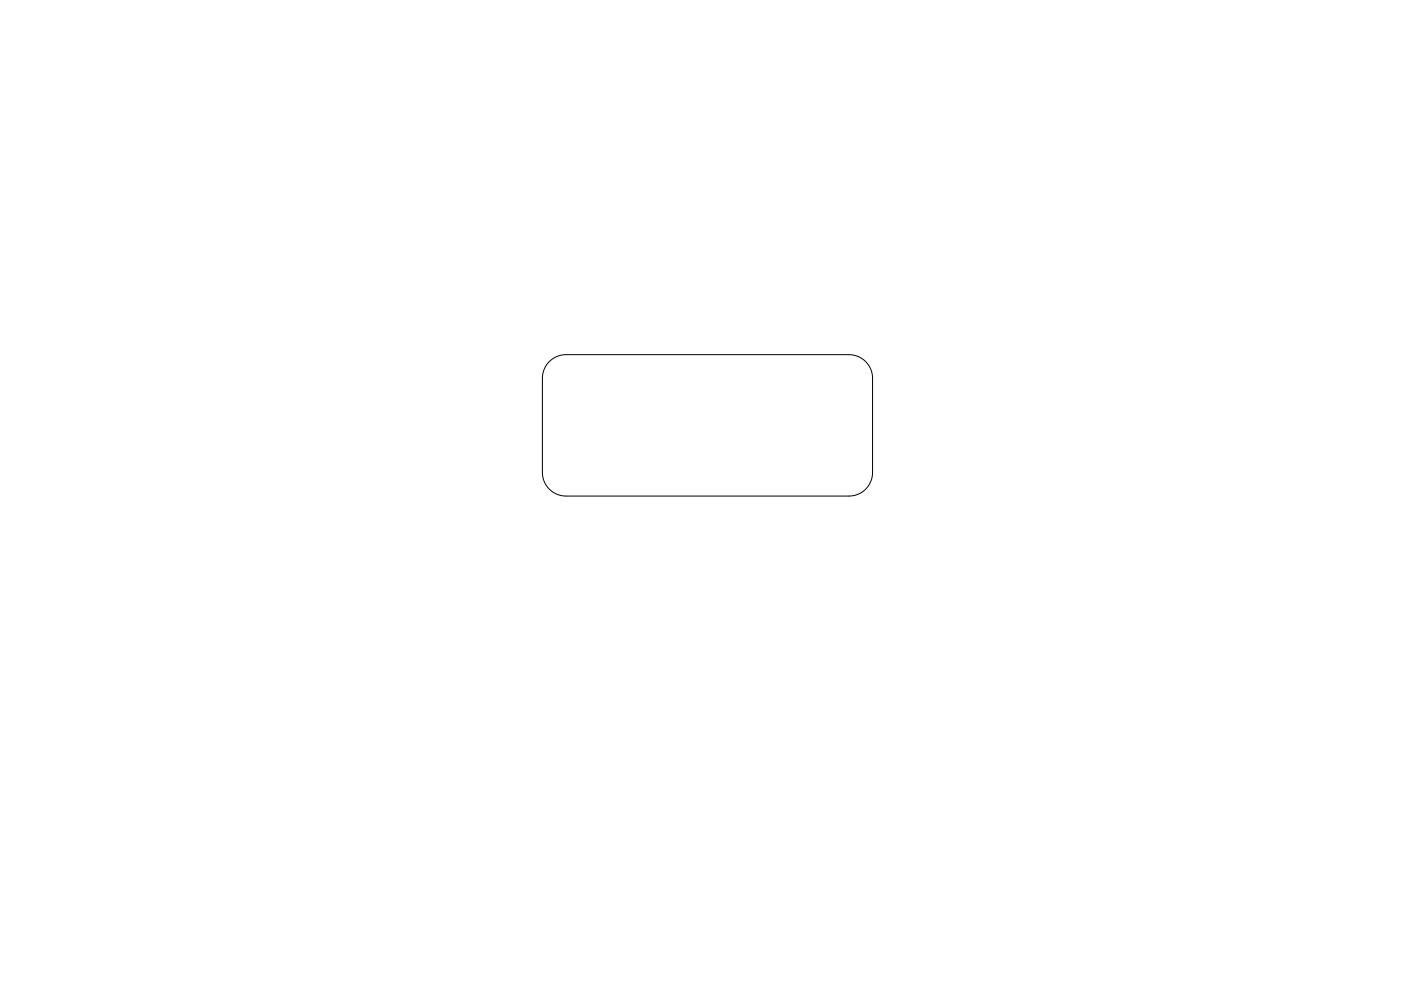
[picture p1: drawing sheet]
<svg xmlns="http://www.w3.org/2000/svg" width="297mm" height="210mm" viewBox="0 0 297 210" stroke-linecap="round" stroke-linejoin="round" font-family="sans-serif">
<path d="M116.5 76.7a5 5 0 0 1 3.5-1.5h60a5 5 0 0 1 5 5v20a5 5 0 0 1-5 5h-60a5 5 0 0 1-5-5v-20a5 5 0 0 1 1.5-3.5z" fill="none" stroke="#000" stroke-width=".21"/>
</svg>
